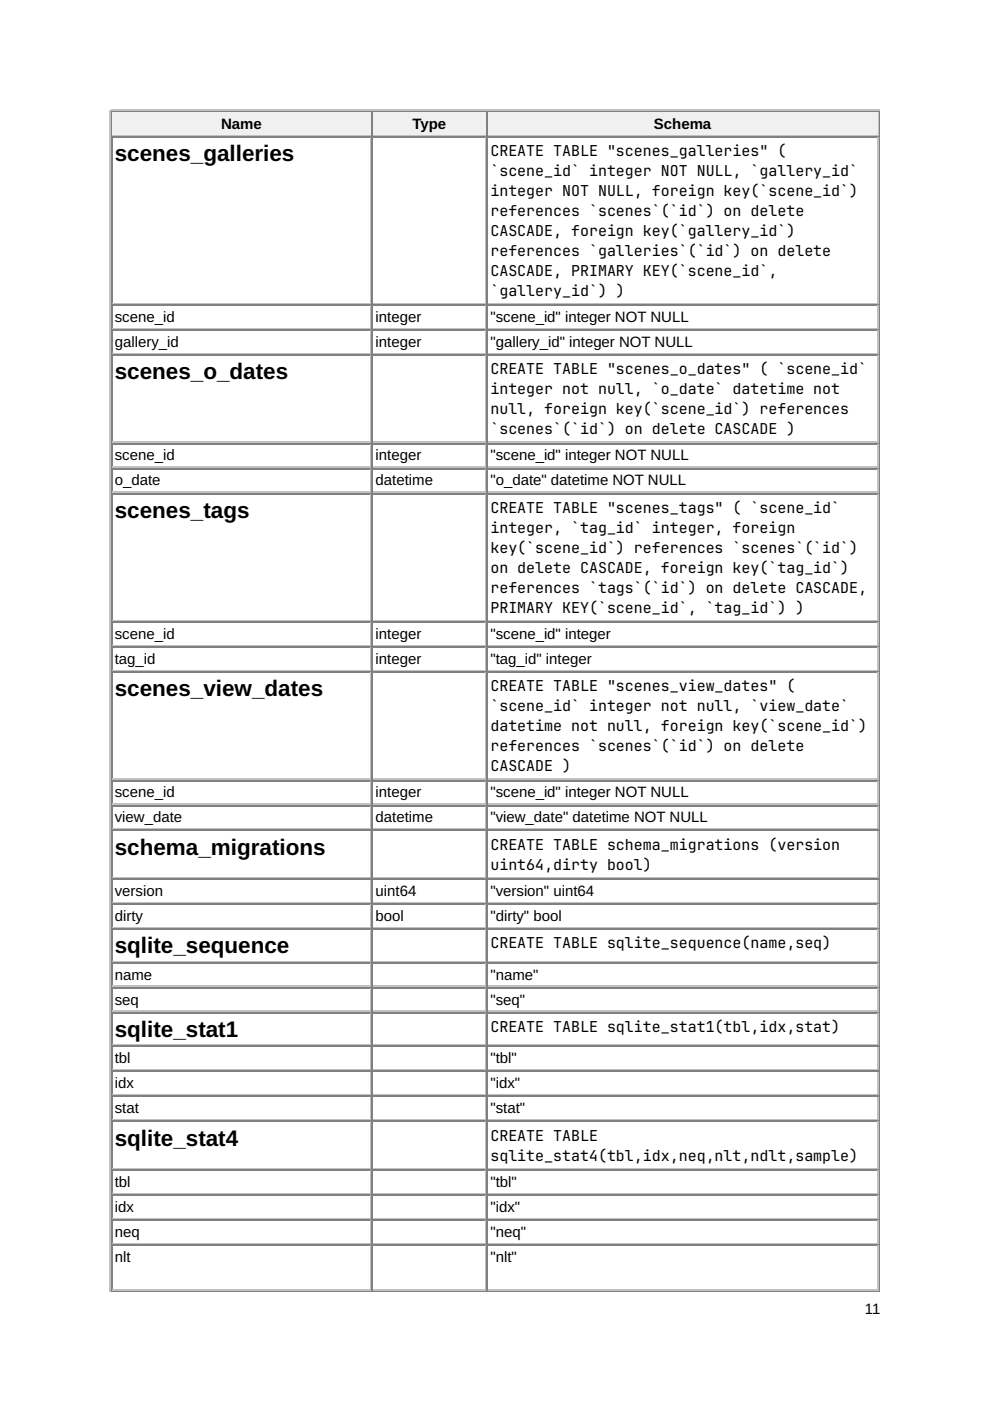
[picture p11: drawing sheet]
<svg xmlns="http://www.w3.org/2000/svg" width="210mm" height="297mm" viewBox="0 0 210 297" stroke-linecap="round" stroke-linejoin="round" font-family="sans-serif">
<defs><g id="words">
<g font-size="4.8">
<text x="24.3" y="34.1">scenes_galleries</text>
<text x="24.3" y="80.4">scenes_o_dates</text>
<text x="24.3" y="109.8">scenes_tags</text>
<text x="24.3" y="147.6">scenes_view_dates</text>
<text x="24.3" y="181.2">schema_migrations</text>
<text x="24.3" y="202.1">sqlite_sequence</text>
<text x="24.3" y="219.9">sqlite_stat1</text>
<text x="24.3" y="242.9">sqlite_stat4</text>
</g>
<g font-size="3.2">
<text x="46.9" y="27.3">Name</text>
<text x="87.4" y="27.3">Type</text>
<text x="138.6" y="27.3">Schema</text>
<text x="104" y="33.1">CREATE TABLE &quot;scenes_galleries&quot; (</text>
<text x="104" y="37.3">`scene_id` integer NOT NULL, `gallery_id`</text>
<text x="104" y="41.5">integer NOT NULL, foreign key(`scene_id`)</text>
<text x="104" y="45.8">references `scenes`(`id`) on delete</text>
<text x="104" y="50">CASCADE, foreign key(`gallery_id`)</text>
<text x="104" y="54.2">references `galleries`(`id`) on delete</text>
<text x="104" y="58.5">CASCADE, PRIMARY KEY(`scene_id`,</text>
<text x="104" y="62.7">`gallery_id`) )</text>
<text x="24.3" y="68.3">scene_id</text>
<text x="79.6" y="68.3">integer</text>
<text x="104" y="68.3">&quot;scene_id&quot; integer NOT NULL</text>
<text x="24.3" y="73.6">gallery_id</text>
<text x="79.6" y="73.6">integer</text>
<text x="104" y="73.6">&quot;gallery_id&quot; integer NOT NULL</text>
<text x="104" y="79.4">CREATE TABLE &quot;scenes_o_dates&quot; ( `scene_id`</text>
<text x="104" y="83.6">integer not null, `o_date` datetime not</text>
<text x="104" y="87.8">null, foreign key(`scene_id`) references</text>
<text x="104" y="92.1">`scenes`(`id`) on delete CASCADE )</text>
<text x="24.3" y="97.6">scene_id</text>
<text x="79.6" y="97.6">integer</text>
<text x="104" y="97.6">&quot;scene_id&quot; integer NOT NULL</text>
<text x="24.3" y="102.9">o_date</text>
<text x="79.6" y="102.9">datetime</text>
<text x="104" y="102.9">&quot;o_date&quot; datetime NOT NULL</text>
<text x="104" y="108.7">CREATE TABLE &quot;scenes_tags&quot; ( `scene_id`</text>
<text x="104" y="113">integer, `tag_id` integer, foreign</text>
<text x="104" y="117.2">key(`scene_id`) references `scenes`(`id`)</text>
<text x="104" y="121.4">on delete CASCADE, foreign key(`tag_id`)</text>
<text x="104" y="125.7">references `tags`(`id`) on delete CASCADE,</text>
<text x="104" y="129.9">PRIMARY KEY(`scene_id`, `tag_id`) )</text>
<text x="24.3" y="135.5">scene_id</text>
<text x="79.6" y="135.5">integer</text>
<text x="104" y="135.5">&quot;scene_id&quot; integer</text>
<text x="24.3" y="140.8">tag_id</text>
<text x="79.6" y="140.8">integer</text>
<text x="104" y="140.8">&quot;tag_id&quot; integer</text>
<text x="104" y="146.6">CREATE TABLE &quot;scenes_view_dates&quot; (</text>
<text x="104" y="150.8">`scene_id` integer not null, `view_date`</text>
<text x="104" y="155">datetime not null, foreign key(`scene_id`)</text>
<text x="104" y="159.3">references `scenes`(`id`) on delete</text>
<text x="104" y="163.5">CASCADE )</text>
<text x="24.3" y="169.1">scene_id</text>
<text x="79.6" y="169.1">integer</text>
<text x="104" y="169.1">&quot;scene_id&quot; integer NOT NULL</text>
<text x="24.3" y="174.4">view_date</text>
<text x="79.6" y="174.4">datetime</text>
<text x="104" y="174.4">&quot;view_date&quot; datetime NOT NULL</text>
<text x="104" y="180.2">CREATE TABLE schema_migrations (version</text>
<text x="104" y="184.4">uint64,dirty bool)</text>
<text x="24.3" y="190">version</text>
<text x="79.6" y="190">uint64</text>
<text x="104" y="190">&quot;version&quot; uint64</text>
<text x="24.3" y="195.3">dirty</text>
<text x="79.6" y="195.3">bool</text>
<text x="104" y="195.3">&quot;dirty&quot; bool</text>
<text x="104" y="201.1">CREATE TABLE sqlite_sequence(name,seq)</text>
<text x="24.3" y="207.7">name</text>
<text x="104" y="207.7">&quot;name&quot;</text>
<text x="24.3" y="213">seq</text>
<text x="104" y="213">&quot;seq&quot;</text>
<text x="104" y="218.8">CREATE TABLE sqlite_stat1(tbl,idx,stat)</text>
<text x="24.3" y="225.4">tbl</text>
<text x="104" y="225.4">&quot;tbl&quot;</text>
<text x="24.3" y="230.7">idx</text>
<text x="104" y="230.7">&quot;idx&quot;</text>
<text x="24.3" y="236">stat</text>
<text x="104" y="236">&quot;stat&quot;</text>
<text x="104" y="241.8">CREATE TABLE</text>
<text x="24.3" y="251.6">tbl</text>
<text x="104" y="246.1">sqlite_stat4(tbl,idx,neq,nlt,ndlt,sample)</text>
<text x="104" y="251.6">&quot;tbl&quot;</text>
<text x="24.3" y="256.9">idx</text>
<text x="104" y="256.9">&quot;idx&quot;</text>
<text x="24.3" y="262.2">neq</text>
<text x="104" y="262.2">&quot;neq&quot;</text>
<text x="24.3" y="267.5">nlt</text>
<text x="104" y="267.5">&quot;nlt&quot;</text>
<text x="183.4" y="278.6">11</text>
</g>
</g></defs>
<path d="M23.4 23.3v250.5M23.5 23.4h163M23.8 28.7h55M78.7 23.8v4.8" fill="none" stroke="#c0c0c0" stroke-width=".26"/>
<path d="M23.7 23.5v5.3M23.8 23.7h55M186.4 23.5v250.1M23.5 273.7h163" fill="none" stroke="#808080" stroke-width=".26"/>
<g fill="#f0f0f0">
<path d="M23.8 23.8h54.8v4.8h-54.8z"/>
<path d="M46.8 24.3h8.8v3.7h-8.8z"/>
</g>
<path d="M79 23.5v5.3M79.1 23.7h24.1" fill="none" stroke="#808080" stroke-width=".26"/>
<path d="M79.1 28.7h24.1M103.1 23.8v4.8" fill="none" stroke="#c0c0c0" stroke-width=".26"/>
<g fill="#f0f0f0">
<path d="M79.1 23.8h23.8v4.8h-23.8z"/>
<path d="M87.3 24.3h7.4v3.7h-7.4z"/>
</g>
<path d="M103.3 23.5v5.3M103.5 23.7h82.8" fill="none" stroke="#808080" stroke-width=".26"/>
<path d="M103.5 28.7h82.8M186.1 23.8v4.8" fill="none" stroke="#c0c0c0" stroke-width=".26"/>
<g fill="#f0f0f0">
<path d="M103.5 23.8h82.5v4.8h-82.5z"/>
<path d="M138.6 24.3h12.2v3.7h-12.2z"/>
</g>
<g fill="none" stroke="#808080" stroke-width=".26">
<path d="M23.7 28.8v244.8M23.8 29h55M79 28.8v244.8M79.1 29h24.1M103.3 28.8v244.8M103.5 29h82.8M23.8 64.7h55M23.8 70h55M23.8 75.3h55M79.1 64.7h24.1M79.1 70h24.1M79.1 75.3h24.1"/>
<path d="M103.5 64.7h82.8M103.5 70h82.8M103.5 75.3h82.8M23.8 94.1h55M23.8 99.4h55M79.1 94.1h24.1M79.1 99.4h24.1M103.5 94.1h82.8M103.5 99.4h82.8M23.8 104.6h55M79.1 104.6h24.1M103.5 104.6h82.8"/>
<path d="M23.8 131.9h55M23.8 137.2h55M79.1 131.9h24.1M79.1 137.2h24.1M103.5 131.9h82.8M103.5 137.2h82.8M23.8 142.5h55M79.1 142.5h24.1M103.5 142.5h82.8M23.8 165.5h55M23.8 170.8h55M23.8 176.1h55"/>
<path d="M79.1 165.5h24.1M79.1 170.8h24.1M79.1 176.1h24.1M103.5 165.5h82.8M103.5 170.8h82.8M103.5 176.1h82.8M23.8 186.4h55M23.8 191.7h55M23.8 197h55M79.1 186.4h24.1M79.1 191.7h24.1M79.1 197h24.1"/>
<path d="M103.5 186.4h82.8M103.5 191.7h82.8M103.5 197h82.8M23.8 204.1h55M23.8 209.4h55M23.8 214.7h55M79.1 204.1h24.1M79.1 209.4h24.1M79.1 214.7h24.1M103.5 204.1h82.8M103.5 209.4h82.8M103.5 214.7h82.8"/>
<path d="M23.8 221.9h55M23.8 227.1h55M23.8 232.4h55M23.8 237.7h55M79.1 221.9h24.1M79.1 227.1h24.1M79.1 232.4h24.1M79.1 237.7h24.1M103.5 221.9h82.8M103.5 227.1h82.8M103.5 232.4h82.8M103.5 237.7h82.8"/>
<path d="M23.8 248h55M23.8 253.3h55M23.8 258.6h55M79.1 248h24.1M79.1 253.3h24.1M79.1 258.6h24.1M103.5 248h82.8M103.5 253.3h82.8M103.5 258.6h82.8M23.8 263.9h55M79.1 263.9h24.1M103.5 263.9h82.8"/>
</g>
<g fill="none" stroke="#c0c0c0" stroke-width=".26">
<path d="M78.7 29.1v35.2M103.1 29.1v35.2M186.1 29.1v35.2M23.8 64.4h55M23.8 69.7h55M23.8 75h55M78.7 64.8v4.8M78.7 70.1v4.8M78.7 75.4v18.3M79.1 64.4h24.1M79.1 69.7h24.1M79.1 75h24.1"/>
<path d="M103.1 64.8v4.8M103.1 70.1v4.8M103.1 75.4v18.3M103.5 64.4h82.8M103.5 69.7h82.8M103.5 75h82.8M186.1 64.8v4.8M186.1 70.1v4.8M186.1 75.4v18.3M23.8 93.8h55M23.8 99.1h55M78.7 94.2v4.8"/>
<path d="M78.7 99.5v4.7M79.1 93.8h24.1M79.1 99.1h24.1M103.1 94.2v4.8M103.1 99.5v4.7M103.5 93.8h82.8M103.5 99.1h82.8M186.1 94.2v4.8M186.1 99.5v4.7M23.8 104.4h55M78.7 104.8v26.7M79.1 104.4h24.1"/>
<path d="M103.1 104.8v26.7M103.5 104.4h82.8M186.1 104.8v26.7M23.8 131.6h55M23.8 136.9h55M78.7 132v4.8M78.7 137.3v4.8M79.1 131.6h24.1M79.1 136.9h24.1M103.1 132v4.8M103.1 137.3v4.8M103.5 131.6h82.8"/>
<path d="M103.5 136.9h82.8M186.1 132v4.8M186.1 137.3v4.8M23.8 142.2h55M78.7 142.6v22.5M79.1 142.2h24.1M103.1 142.6v22.5M103.5 142.2h82.8M186.1 142.6v22.5M23.8 165.2h55M23.8 170.5h55M23.8 175.8h55"/>
<path d="M78.7 165.6v4.8M78.7 170.9v4.8M78.7 176.2v9.8M79.1 165.2h24.1M79.1 170.5h24.1M79.1 175.8h24.1M103.1 165.6v4.8M103.1 170.9v4.8M103.1 176.2v9.8M103.5 165.2h82.8M103.5 170.5h82.8M103.5 175.8h82.8"/>
<path d="M186.1 165.6v4.8M186.1 170.9v4.8M186.1 176.2v9.8M23.8 186.1h55M23.8 191.4h55M23.8 196.7h55M78.7 186.5v4.8M78.7 191.8v4.8M78.7 197.1v6.6M79.1 186.1h24.1M79.1 191.4h24.1M79.1 196.7h24.1"/>
<path d="M103.1 186.5v4.8M103.1 191.8v4.8M103.1 197.1v6.6M103.5 186.1h82.8M103.5 191.4h82.8M103.5 196.7h82.8M186.1 186.5v4.8M186.1 191.8v4.8M186.1 197.1v6.6M23.8 203.9h55M23.8 209.2h55M23.8 214.4h55"/>
<path d="M78.7 204.3v4.7M78.7 209.5v4.8M78.7 214.8v6.7M79.1 203.9h24.1M79.1 209.2h24.1M79.1 214.4h24.1M103.1 204.3v4.7M103.1 209.5v4.8M103.1 214.8v6.7M103.5 203.9h82.8M103.5 209.2h82.8M103.5 214.4h82.8"/>
<path d="M186.1 204.3v4.7M186.1 209.5v4.8M186.1 214.8v6.7M23.8 221.6h55M23.8 226.9h55M23.8 232.2h55M23.8 237.5h55M78.7 222v4.7M78.7 227.3v4.7M78.7 232.6v4.7M78.7 237.9v9.7M79.1 221.6h24.1"/>
<path d="M79.1 226.9h24.1M79.1 232.2h24.1M79.1 237.5h24.1M103.1 222v4.7M103.1 227.3v4.7M103.1 232.6v4.7M103.1 237.9v9.7M103.5 221.6h82.8M103.5 226.9h82.8M103.5 232.2h82.8M103.5 237.5h82.8M186.1 222v4.7"/>
<path d="M186.1 227.3v4.7M186.1 232.6v4.7M186.1 237.9v9.7M23.8 247.8h55M23.8 253.1h55M23.8 258.4h55M78.7 248.2v4.7M78.7 253.5v4.7M78.7 258.8v4.7M79.1 247.8h24.1M79.1 253.1h24.1M79.1 258.4h24.1"/>
<path d="M103.1 248.2v4.7M103.1 253.5v4.7M103.1 258.8v4.7M103.5 247.8h82.8M103.5 253.1h82.8M103.5 258.4h82.8M186.1 248.2v4.7M186.1 253.5v4.7M186.1 258.8v4.7M23.8 263.7h55M23.8 273.4h55M78.7 264.1v9.2"/>
<path d="M79.1 263.7h24.1M79.1 273.4h24.1M103.1 264.1v9.2M103.5 263.7h82.8M103.5 273.4h82.8M186.1 264.1v9.2"/>
</g>
<use href="#words"/>
</svg>
